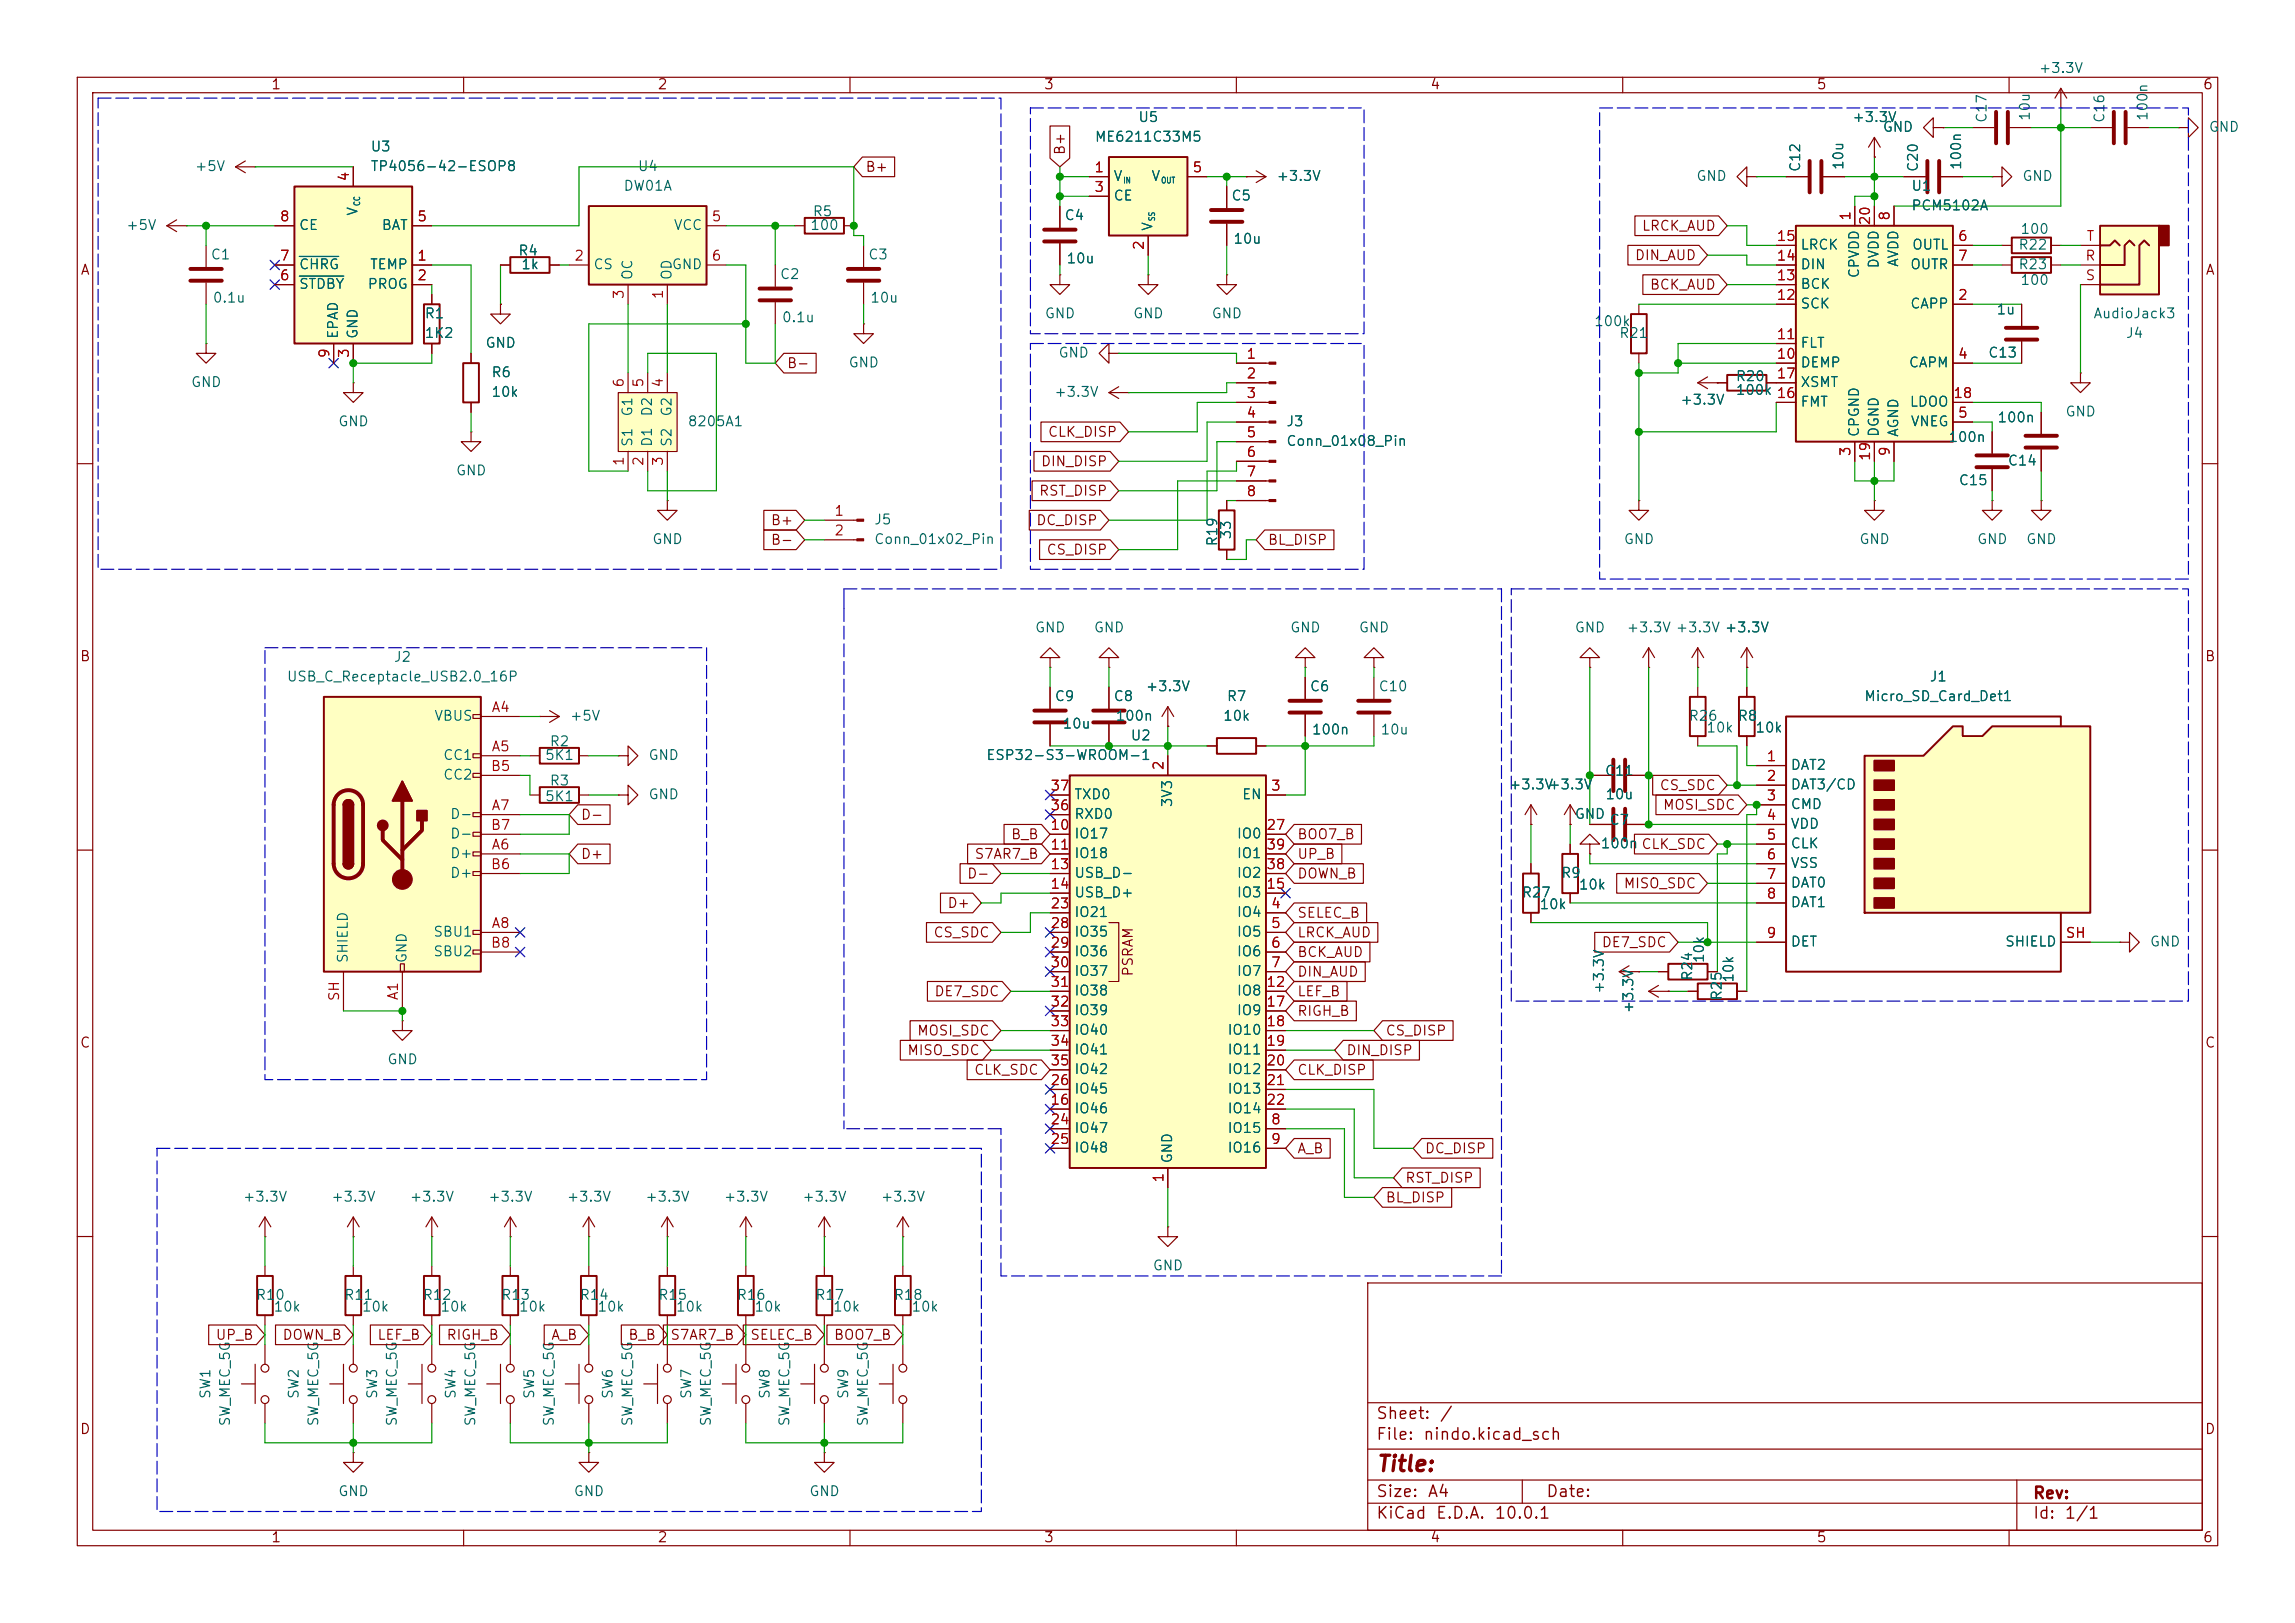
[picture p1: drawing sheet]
<svg xmlns="http://www.w3.org/2000/svg" width="297mm" height="210mm" viewBox="0 0 297 210" stroke-linecap="round" stroke-linejoin="round" font-family="sans-serif">
<defs><g id="words">
<text font-size="2" fill="#840000" x="178" y="190.9">Title:</text>
<g font-size="1.5" fill="#840000">
<text x="178" y="184">Sheet:</text>
<text x="186.2" y="184">/</text>
<text x="178" y="186.7">File:</text>
<text x="184.1" y="186.7">nindo.kicad_sch</text>
<text x="178" y="196.9">KiCad</text>
<text x="178" y="194.1">Size:</text>
<text x="184.7" y="194.1">A4</text>
<text x="185.7" y="196.9">E.D.A.</text>
<text x="193.3" y="196.9">10.0.1</text>
<text x="200" y="194.1">Date:</text>
<text x="263" y="194.3">Rev:</text>
<text x="263" y="196.9">Id:</text>
<text x="267.1" y="196.9">1/1</text>
</g>
<g font-size="1.3" fill="#840000">
<text x="35" y="11.9">1</text>
<text x="85" y="11.9">2</text>
<text x="135" y="11.9">3</text>
<text x="185" y="11.9">4</text>
<text x="235" y="11.9">5</text>
<text x="285" y="11.9">6</text>
<text x="111.9" y="22.5">B+</text>
<text x="138.1" y="20.2" transform="rotate(-90 138.1 20.2)">B+</text>
<text x="10.3" y="35.9">A</text>
<text x="211.5" y="34">DIN_AUD</text>
<text x="212.4" y="30.2">LRCK_AUD</text>
<text x="285.3" y="35.9">A</text>
<text x="213.4" y="37.8">BCK_AUD</text>
<text x="101.8" y="47.9">B-</text>
<text x="135.5" y="56.8">CLK_DISP</text>
<text x="134.4" y="64.5">RST_DISP</text>
<text x="134.6" y="60.6">DIN_DISP</text>
<text x="99.7" y="68.3">B+</text>
<text x="99.7" y="70.8">B-</text>
<text x="134" y="68.3">DC_DISP</text>
<text x="164" y="70.8">BL_DISP</text>
<text x="135.3" y="72.1">CS_DISP</text>
<text x="10.3" y="85.9">B</text>
<text x="285.3" y="85.9">B</text>
<text x="75.1" y="106.4">D-</text>
<text x="214.7" y="102.6">CS_SDC</text>
<text x="215.1" y="105.1">MOSI_SDC</text>
<text x="75.1" y="111.4">D+</text>
<text x="125.1" y="114">D-</text>
<text x="126" y="111.4">S7AR7_B</text>
<text x="130.8" y="108.9">B_B</text>
<text x="167.8" y="111.4">UP_B</text>
<text x="167.8" y="108.9">BOO7_B</text>
<text x="167.8" y="114">DOWN_B</text>
<text x="122.5" y="117.8">D+</text>
<text x="167.8" y="119.1">SELEC_B</text>
<text x="210" y="115.3">MISO_SDC</text>
<text x="120.7" y="121.6">CS_SDC</text>
<text x="167.8" y="124.1">BCK_AUD</text>
<text x="167.8" y="121.6">LRCK_AUD</text>
<text x="207.2" y="122.9">DE7_SDC</text>
<text x="120.8" y="129.2">DE7_SDC</text>
<text x="146.9" y="126.4" transform="rotate(-90 146.9 126.4)">PSRAM</text>
<text x="167.8" y="129.2">LEF_B</text>
<text x="167.8" y="126.7">DIN_AUD</text>
<text x="167.8" y="131.8">RIGH_B</text>
<text x="10.3" y="135.9">C</text>
<text x="117.3" y="136.8">MISO_SDC</text>
<text x="118.6" y="134.3">MOSI_SDC</text>
<text x="174.1" y="136.8">DIN_DISP</text>
<text x="179.2" y="134.3">CS_DISP</text>
<text x="285.3" y="135.9">C</text>
<text x="126" y="139.4">CLK_SDC</text>
<text x="167.8" y="139.4">CLK_DISP</text>
<text x="167.8" y="149.5">A_B</text>
<text x="184.3" y="149.5">DC_DISP</text>
<text x="179.2" y="155.9">BL_DISP</text>
<text x="181.8" y="153.4">RST_DISP</text>
<text x="27.8" y="173.7">UP_B</text>
<text x="36.5" y="173.7">DOWN_B</text>
<text x="48.7" y="173.7">LEF_B</text>
<text x="57.7" y="173.7">RIGH_B</text>
<text x="71.2" y="173.7">A_B</text>
<text x="81.2" y="173.7">B_B</text>
<text x="86.7" y="173.7">S7AR7_B</text>
<text x="97" y="173.7">SELEC_B</text>
<text x="107.8" y="173.7">BOO7_B</text>
<text x="10.3" y="185.9">D</text>
<text x="285.3" y="185.9">D</text>
<text x="35" y="199.9">1</text>
<text x="85" y="199.9">2</text>
<text x="135" y="199.9">3</text>
<text x="185" y="199.9">4</text>
<text x="235" y="199.9">5</text>
<text x="285" y="199.9">6</text>
</g>
<g font-size="1.3" fill="#006464">
<text x="263.8" y="9.8">+3.3V</text>
<text x="147.2" y="16.1">U5</text>
<text x="239.6" y="16.1">+3.3V</text>
<text x="243.6" y="17.4">GND</text>
<text x="257.4" y="16" transform="rotate(-90 257.4 16)">C17</text>
<text x="263" y="15.7" transform="rotate(-90 263 15.7)">10u</text>
<text x="272.6" y="16" transform="rotate(-90 272.6 16)">C16</text>
<text x="278.2" y="15.7" transform="rotate(-90 278.2 15.7)">100n</text>
<text x="285.8" y="17.4">GND</text>
<text x="25.1" y="22.5">+5V</text>
<text x="47.9" y="22.5">TP4056-42-ESOP8</text>
<text x="47.9" y="19.9">U3</text>
<text x="82.4" y="22.5">U4</text>
<text x="141.6" y="18.6">ME6211C33M5</text>
<text x="144" y="23.7">V</text>
<text x="148.9" y="23.7">V</text>
<text x="165.1" y="23.7">+3.3V</text>
<text x="219.4" y="23.7">GND</text>
<text x="233.3" y="22.3" transform="rotate(-90 233.3 22.3)">C12</text>
<text x="238.9" y="22.1" transform="rotate(-90 238.9 22.1)">10u</text>
<text x="248.5" y="22.3" transform="rotate(-90 248.5 22.3)">C20</text>
<text x="254.1" y="22.1" transform="rotate(-90 254.1 22.1)">100n</text>
<text x="261.6" y="23.7">GND</text>
<text x="46.6" y="28" transform="rotate(-90 46.6 28)">V</text>
<text x="80.6" y="25">DW01A</text>
<text x="105.1" y="28.3">R5</text>
<text x="137.7" y="28.8">C4</text>
<text x="144" y="26.3">CE</text>
<text x="149.5" y="30" transform="rotate(-90 149.5 30)">V</text>
<text x="159.3" y="26.3">C5</text>
<text x="247.3" y="25">U1</text>
<text x="247.3" y="27.5">PCM5102A</text>
<text x="16.2" y="30.1">+5V</text>
<text x="27.2" y="33.9">C1</text>
<text x="38.6" y="35.2">CHRG</text>
<text x="38.6" y="30.1">CE</text>
<text x="47.8" y="35.2">TEMP</text>
<text x="49.3" y="30.1">BAT</text>
<text x="67" y="33.4">R4</text>
<text x="67.4" y="35.2">1k</text>
<text x="76.7" y="35.2">CS</text>
<text x="86.9" y="35.2">GND</text>
<text x="87.1" y="30.1">VCC</text>
<text x="104.8" y="30.1">100</text>
<text x="112.3" y="33.9">C3</text>
<text x="137.9" y="34.4">10u</text>
<text x="159.5" y="31.9">10u</text>
<text x="232.9" y="35.2">DIN</text>
<text x="232.9" y="32.6">LRCK</text>
<text x="243.4" y="34.8" transform="rotate(-90 243.4 34.8)">DVDD</text>
<text x="246" y="34.6" transform="rotate(-90 246 34.6)">AVDD</text>
<text x="247.1" y="35.2">OUTR</text>
<text x="247.4" y="32.6">OUTL</text>
<text x="261.1" y="35.2">R23</text>
<text x="261.1" y="32.6">R22</text>
<text x="261.4" y="30.6">100</text>
<text x="27.4" y="39.5">0.1u</text>
<text x="38.6" y="37.7">STDBY</text>
<text x="47.5" y="37.7">PROG</text>
<text x="54.9" y="41.5">R1</text>
<text x="82.1" y="36.3" transform="rotate(-90 82.1 36.3)">OC</text>
<text x="87.2" y="36.3" transform="rotate(-90 87.2 36.3)">OD</text>
<text x="100.8" y="36.4">C2</text>
<text x="112.5" y="39.5">10u</text>
<text x="135.1" y="41.5">GND</text>
<text x="146.6" y="41.5">GND</text>
<text x="156.7" y="41.5">GND</text>
<text x="232.9" y="40.2">SCK</text>
<text x="232.9" y="37.7">BCK</text>
<text x="240.9" y="36.1" transform="rotate(-90 240.9 36.1)">CPVDD</text>
<text x="247.1" y="40.2">CAPP</text>
<text x="258.3" y="41">1u</text>
<text x="261.4" y="37.2">100</text>
<text x="270.8" y="41.5">AudioJack3</text>
<text x="44" y="43.9" transform="rotate(-90 44 43.9)">EPAD</text>
<text x="46.6" y="43.9" transform="rotate(-90 46.6 43.9)">GND</text>
<text x="54.9" y="44">1K2</text>
<text x="62.7" y="45.3">GND</text>
<text x="101.1" y="42">0.1u</text>
<text x="109.7" y="47.9">GND</text>
<text x="136.9" y="46.6">GND</text>
<text x="206.2" y="42.5">100k</text>
<text x="209.5" y="44">R21</text>
<text x="232.9" y="47.9">DEMP</text>
<text x="232.9" y="45.3">FLT</text>
<text x="246.9" y="47.9">CAPM</text>
<text x="257.2" y="46.6">C13</text>
<text x="275" y="44">J4</text>
<text x="24.6" y="50.4">GND</text>
<text x="63.5" y="49.1">R6</text>
<text x="63.5" y="51.7">10k</text>
<text x="82.1" y="54" transform="rotate(-90 82.1 54)">G1</text>
<text x="84.7" y="54" transform="rotate(-90 84.7 54)">D2</text>
<text x="87.2" y="54" transform="rotate(-90 87.2 54)">G2</text>
<text x="136.3" y="51.7">+3.3V</text>
<text x="217.4" y="52.7">+3.3V</text>
<text x="224.5" y="49.6">R20</text>
<text x="224.5" y="51.4">100k</text>
<text x="232.9" y="52.9">FMT</text>
<text x="232.9" y="50.4">XSMT</text>
<text x="247.1" y="52.9">LDOO</text>
<text x="43.7" y="55.5">GND</text>
<text x="82.1" y="57.9" transform="rotate(-90 82.1 57.9)">S1</text>
<text x="84.7" y="57.9" transform="rotate(-90 84.7 57.9)">D1</text>
<text x="87.2" y="57.9" transform="rotate(-90 87.2 57.9)">S2</text>
<text x="88.9" y="55.5">8205A1</text>
<text x="166.4" y="55.5">J3</text>
<text x="166.4" y="58">Conn_01x08_Pin</text>
<text x="240.9" y="56.6" transform="rotate(-90 240.9 56.6)">CPGND</text>
<text x="243.4" y="56.6" transform="rotate(-90 243.4 56.6)">DGND</text>
<text x="246" y="56.6" transform="rotate(-90 246 56.6)">AGND</text>
<text x="247.2" y="55.5">VNEG</text>
<text x="252.1" y="57.5">100n</text>
<text x="258.4" y="55">100n</text>
<text x="267.2" y="54.2">GND</text>
<text x="58.9" y="61.8">GND</text>
<text x="253.4" y="63.1">C15</text>
<text x="259.8" y="60.6">C14</text>
<text x="84.3" y="70.7">GND</text>
<text x="113" y="68.2">J5</text>
<text x="113" y="70.7">Conn_01x02_Pin</text>
<text x="157.8" y="70.8" transform="rotate(-90 157.8 70.8)">R19</text>
<text x="159.6" y="69.9" transform="rotate(-90 159.6 69.9)">33</text>
<text x="210.1" y="70.7">GND</text>
<text x="240.5" y="70.7">GND</text>
<text x="255.8" y="70.7">GND</text>
<text x="262.1" y="70.7">GND</text>
<text x="133.9" y="82.1">GND</text>
<text x="141.5" y="82.1">GND</text>
<text x="166.9" y="82.1">GND</text>
<text x="175.8" y="82.1">GND</text>
<text x="203.7" y="82.1">GND</text>
<text x="210.4" y="82.1">+3.3V +3.3V +3.3V</text>
<text x="223.1" y="82.1">+3.3V</text>
<text x="37" y="88.5">USB_C_Receptacle_USB2.0_16P</text>
<text x="50.9" y="86">J2</text>
<text x="148.2" y="89.8">+3.3V</text>
<text x="169.4" y="89.8">C6</text>
<text x="178.3" y="89.8">C10</text>
<text x="249.6" y="88.5">J1</text>
<text x="56.1" y="93.6">VBUS</text>
<text x="73.7" y="93.6">+5V</text>
<text x="136.4" y="91">C9</text>
<text x="137.4" y="94.6">10u</text>
<text x="144" y="91">C8</text>
<text x="144.3" y="93.6">100n</text>
<text x="158.2" y="93.6">10k</text>
<text x="158.7" y="91">R7</text>
<text x="169.7" y="95.4">100n</text>
<text x="178.6" y="95.4">10u</text>
<text x="218.4" y="93.6">R26</text>
<text x="220.7" y="95.1">10k</text>
<text x="224.8" y="93.6">R8</text>
<text x="227.1" y="95.1">10k</text>
<text x="241.2" y="91">Micro_SD_Card_Det1</text>
<text x="57.3" y="98.7">CC1</text>
<text x="57.3" y="101.2">CC2</text>
<text x="70.4" y="98.7">5K1</text>
<text x="71" y="102">R3</text>
<text x="71" y="96.9">R2</text>
<text x="83.8" y="98.7">GND</text>
<text x="127.5" y="98.7">ESP32-S3-WROOM-1</text>
<text x="146.2" y="96.1">U2</text>
<text x="207.6" y="100.7">C11</text>
<text x="231.6" y="99.9">DAT2</text>
<text x="58.2" y="106.3">D-</text>
<text x="70.4" y="104">5K1</text>
<text x="83.8" y="103.7">GND</text>
<text x="138.9" y="106.3">RXD0</text>
<text x="138.9" y="103.7">TXD0</text>
<text x="152" y="104.5" transform="rotate(-90 152 104.5)">3V3</text>
<text x="160.6" y="103.7">EN</text>
<text x="195.2" y="102.5">+3.3V</text>
<text x="200.3" y="102.5">+3.3V</text>
<text x="203.7" y="106.3">GND</text>
<text x="207.7" y="103.7">10u</text>
<text x="208.2" y="107">C7</text>
<text x="231.6" y="102.5">DAT3/CD</text>
<text x="231.6" y="105">CMD</text>
<text x="231.6" y="107.5">VDD</text>
<text x="58.2" y="111.4">D+</text>
<text x="58.2" y="113.9">D+</text>
<text x="58.2" y="108.8">D-</text>
<text x="138.9" y="108.8">IO17</text>
<text x="138.9" y="111.4">IO18</text>
<text x="138.9" y="113.9">USB_D-</text>
<text x="160" y="108.8">IO0</text>
<text x="160" y="113.9">IO2</text>
<text x="160" y="111.4">IO1</text>
<text x="201.9" y="113.9">R9</text>
<text x="207.1" y="110.1">100n CLK_SDC</text>
<text x="207.1" y="110.1">100n</text>
<text x="231.6" y="110.1">CLK</text>
<text x="231.6" y="112.6">VSS</text>
<text x="138.9" y="116.4">USB_D+</text>
<text x="138.9" y="119">IO21</text>
<text x="160" y="119">IO4</text>
<text x="160" y="116.4">IO3</text>
<text x="196.9" y="116.4">R27</text>
<text x="199.1" y="118">10k</text>
<text x="204.2" y="115.4">10k</text>
<text x="231.6" y="115.2">DAT0</text>
<text x="231.6" y="117.7">DAT1</text>
<text x="45.3" y="124.7" transform="rotate(-90 45.3 124.7)">SHIELD</text>
<text x="52.9" y="124.7" transform="rotate(-90 52.9 124.7)">GND</text>
<text x="56" y="121.5">SBU1</text>
<text x="56" y="124.1">SBU2</text>
<text x="138.9" y="121.5">IO35</text>
<text x="138.9" y="124.1">IO36</text>
<text x="160" y="121.5">IO5</text>
<text x="160" y="124.1">IO6</text>
<text x="220.8" y="124.7" transform="rotate(-90 220.8 124.7)">10k</text>
<text x="231.6" y="122.8">DET</text>
<text x="259.4" y="122.8">SHIELD</text>
<text x="278.1" y="122.8">GND</text>
<text x="138.9" y="126.6">IO37</text>
<text x="138.9" y="129.1">IO38</text>
<text x="138.9" y="131.7">IO39</text>
<text x="160" y="126.6">IO7</text>
<text x="160" y="129.1">IO8</text>
<text x="160" y="131.7">IO9</text>
<text x="207.9" y="128.7" transform="rotate(-90 207.9 128.7)">+3.3V</text>
<text x="211.7" y="131.2" transform="rotate(-90 211.7 131.2)">+3.3V</text>
<text x="219.3" y="127" transform="rotate(-90 219.3 127)">R24</text>
<text x="223.1" y="129.5" transform="rotate(-90 223.1 129.5)">R25</text>
<text x="224.6" y="127.2" transform="rotate(-90 224.6 127.2)">10k</text>
<text x="138.9" y="134.2">IO40</text>
<text x="138.9" y="136.8">IO41</text>
<text x="158.8" y="134.2">IO10</text>
<text x="158.8" y="136.8">IO11</text>
<text x="50" y="138">GND</text>
<text x="138.9" y="141.8">IO45</text>
<text x="138.9" y="139.3">IO42</text>
<text x="158.8" y="139.3">IO12</text>
<text x="158.8" y="141.8">IO13</text>
<text x="138.9" y="144.4">IO46</text>
<text x="138.9" y="146.9">IO47</text>
<text x="138.9" y="149.5">IO48</text>
<text x="158.8" y="146.9">IO15</text>
<text x="158.8" y="149.5">IO16</text>
<text x="158.8" y="144.4">IO14</text>
<text x="31.3" y="155.8">+3.3V</text>
<text x="42.8" y="155.8">+3.3V</text>
<text x="52.9" y="155.8">+3.3V</text>
<text x="63.1" y="155.8">+3.3V</text>
<text x="73.3" y="155.8">+3.3V</text>
<text x="83.4" y="155.8">+3.3V</text>
<text x="93.6" y="155.8">+3.3V</text>
<text x="103.7" y="155.8">+3.3V</text>
<text x="113.9" y="155.8">+3.3V</text>
<text x="152" y="150.6" transform="rotate(-90 152 150.6)">GND</text>
<text x="149.1" y="164.7">GND</text>
<text x="33" y="168.5">R10</text>
<text x="35.3" y="170">10k</text>
<text x="44.5" y="168.5">R11</text>
<text x="46.7" y="170">10k</text>
<text x="54.6" y="168.5">R12</text>
<text x="56.9" y="170">10k</text>
<text x="64.8" y="168.5">R13</text>
<text x="67.1" y="170">10k</text>
<text x="74.9" y="168.5">R14</text>
<text x="77.2" y="170">10k</text>
<text x="85.1" y="168.5">R15</text>
<text x="87.4" y="170">10k</text>
<text x="95.3" y="168.5">R16</text>
<text x="97.5" y="170">10k</text>
<text x="105.4" y="168.5">R17</text>
<text x="107.7" y="170">10k</text>
<text x="115.6" y="168.5">R18</text>
<text x="117.9" y="170">10k</text>
<text x="27.5" y="181.1" transform="rotate(-90 27.5 181.1)">SW1</text>
<text x="30.1" y="184.6" transform="rotate(-90 30.1 184.6)">SW_MEC_5G</text>
<text x="39" y="181.1" transform="rotate(-90 39 181.1)">SW2</text>
<text x="41.5" y="184.6" transform="rotate(-90 41.5 184.6)">SW_MEC_5G</text>
<text x="49.1" y="181.1" transform="rotate(-90 49.1 181.1)">SW3</text>
<text x="51.7" y="184.6" transform="rotate(-90 51.7 184.6)">SW_MEC_5G</text>
<text x="59.3" y="181.1" transform="rotate(-90 59.3 181.1)">SW4</text>
<text x="61.8" y="184.6" transform="rotate(-90 61.8 184.6)">SW_MEC_5G</text>
<text x="69.4" y="181.1" transform="rotate(-90 69.4 181.1)">SW5</text>
<text x="72" y="184.6" transform="rotate(-90 72 184.6)">SW_MEC_5G</text>
<text x="79.6" y="181.1" transform="rotate(-90 79.6 181.1)">SW6</text>
<text x="82.1" y="184.6" transform="rotate(-90 82.1 184.6)">SW_MEC_5G</text>
<text x="89.8" y="181.1" transform="rotate(-90 89.8 181.1)">SW7</text>
<text x="92.3" y="184.6" transform="rotate(-90 92.3 184.6)">SW_MEC_5G</text>
<text x="99.9" y="181.1" transform="rotate(-90 99.9 181.1)">SW8</text>
<text x="102.5" y="184.6" transform="rotate(-90 102.5 184.6)">SW_MEC_5G</text>
<text x="110.1" y="181.1" transform="rotate(-90 110.1 181.1)">SW9</text>
<text x="112.6" y="184.6" transform="rotate(-90 112.6 184.6)">SW_MEC_5G</text>
<text x="43.7" y="193.9">GND</text>
<text x="74.2" y="193.9">GND</text>
<text x="104.6" y="193.9">GND</text>
</g>
<g font-size="1.3" fill="#a90000">
<text x="45.5" y="23.6" transform="rotate(-90 45.5 23.6)">4</text>
<text x="141.5" y="22.6">1</text>
<text x="154.2" y="22.6">5</text>
<text x="36.1" y="29">8</text>
<text x="53.9" y="29">5</text>
<text x="92" y="29">5</text>
<text x="141.5" y="25.1">3</text>
<text x="239.8" y="28.6" transform="rotate(-90 239.8 28.6)">1</text>
<text x="242.3" y="29.3" transform="rotate(-90 242.3 29.3)">20</text>
<text x="244.9" y="28.6" transform="rotate(-90 244.9 28.6)">8</text>
<text x="36.1" y="34">7</text>
<text x="53.9" y="34">1</text>
<text x="74.2" y="34">2</text>
<text x="92" y="34">6</text>
<text x="148.3" y="32.5" transform="rotate(-90 148.3 32.5)">2</text>
<text x="229.8" y="34">14</text>
<text x="229.8" y="31.5">15</text>
<text x="253.3" y="31.5">6</text>
<text x="253.3" y="34">7</text>
<text x="269.8" y="34">R</text>
<text x="269.9" y="31.5">T</text>
<text x="36.1" y="36.6">6</text>
<text x="53.9" y="36.6">2</text>
<text x="81" y="38.8" transform="rotate(-90 81 38.8)">3</text>
<text x="86.1" y="38.8" transform="rotate(-90 86.1 38.8)">1</text>
<text x="229.8" y="39.1">12</text>
<text x="229.8" y="36.6">13</text>
<text x="253.3" y="39.1">2</text>
<text x="269.8" y="36.6">S</text>
<text x="42.9" y="46.4" transform="rotate(-90 42.9 46.4)">9</text>
<text x="45.5" y="46.4" transform="rotate(-90 45.5 46.4)">3</text>
<text x="161.2" y="46.7">1</text>
<text x="229.8" y="46.7">10</text>
<text x="229.8" y="44.2">11</text>
<text x="253.3" y="46.7">4</text>
<text x="81" y="50.2" transform="rotate(-90 81 50.2)">6</text>
<text x="83.6" y="50.2" transform="rotate(-90 83.6 50.2)">5</text>
<text x="86.1" y="50.2" transform="rotate(-90 86.1 50.2)">4</text>
<text x="161.2" y="49.3">2</text>
<text x="161.2" y="51.8">3</text>
<text x="229.8" y="51.8">16</text>
<text x="229.8" y="49.3">17</text>
<text x="252.7" y="51.8">18</text>
<text x="161.2" y="54.4">4</text>
<text x="161.2" y="56.9">5</text>
<text x="161.2" y="59.4">6</text>
<text x="239.8" y="59.1" transform="rotate(-90 239.8 59.1)">3</text>
<text x="242.3" y="59.7" transform="rotate(-90 242.3 59.7)">19</text>
<text x="244.9" y="59.1" transform="rotate(-90 244.9 59.1)">9</text>
<text x="253.3" y="54.4">5</text>
<text x="81" y="60.4" transform="rotate(-90 81 60.4)">1</text>
<text x="83.6" y="60.4" transform="rotate(-90 83.6 60.4)">2</text>
<text x="86.1" y="60.4" transform="rotate(-90 86.1 60.4)">3</text>
<text x="161.2" y="62">7</text>
<text x="161.2" y="64.5">8</text>
<text x="107.9" y="67.1">1</text>
<text x="107.9" y="69.6">2</text>
<text x="63.5" y="92.5">A4</text>
<text x="63.4" y="100.1">B5</text>
<text x="63.5" y="97.5">A5</text>
<text x="150.9" y="99.8" transform="rotate(-90 150.9 99.8)">2</text>
<text x="228.5" y="98.8">1</text>
<text x="228.5" y="101.3">2</text>
<text x="63.4" y="107.7">B7</text>
<text x="63.5" y="105.2">A7</text>
<text x="135.8" y="107.7">10</text>
<text x="135.8" y="105.2">36</text>
<text x="135.8" y="102.6">37</text>
<text x="163.8" y="107.7">27</text>
<text x="164.4" y="102.6">3</text>
<text x="228.5" y="103.9">3</text>
<text x="228.5" y="106.4">4</text>
<text x="63.4" y="112.8">B6</text>
<text x="63.5" y="110.2">A6</text>
<text x="135.8" y="110.2">11</text>
<text x="135.8" y="112.8">13</text>
<text x="163.8" y="112.8">38</text>
<text x="163.8" y="110.2">39</text>
<text x="228.5" y="109">5</text>
<text x="228.5" y="111.5">6</text>
<text x="135.8" y="115.3">14</text>
<text x="135.8" y="117.9">23</text>
<text x="163.8" y="115.3">15</text>
<text x="164.4" y="117.9">4</text>
<text x="228.5" y="114">7</text>
<text x="228.5" y="116.6">8</text>
<text x="63.4" y="122.9">B8</text>
<text x="63.5" y="120.4">A8</text>
<text x="135.8" y="120.4">28</text>
<text x="135.8" y="122.9">29</text>
<text x="135.8" y="125.5">30</text>
<text x="164.4" y="120.4">5</text>
<text x="164.4" y="122.9">6</text>
<text x="164.4" y="125.5">7</text>
<text x="228.5" y="121.7">9</text>
<text x="267.2" y="121.7">SH</text>
<text x="44.2" y="129.6" transform="rotate(-90 44.2 129.6)">SH</text>
<text x="51.8" y="129.5" transform="rotate(-90 51.8 129.5)">A1</text>
<text x="135.8" y="128">31</text>
<text x="135.8" y="130.6">32</text>
<text x="163.8" y="128">12</text>
<text x="163.8" y="130.6">17</text>
<text x="135.8" y="133.1">33</text>
<text x="135.8" y="135.6">34</text>
<text x="163.8" y="133.1">18</text>
<text x="163.8" y="135.6">19</text>
<text x="135.8" y="143.3">16</text>
<text x="135.8" y="140.7">26</text>
<text x="135.8" y="138.2">35</text>
<text x="163.8" y="138.2">20</text>
<text x="163.8" y="140.7">21</text>
<text x="163.8" y="143.3">22</text>
<text x="135.8" y="145.8">24</text>
<text x="135.8" y="148.3">25</text>
<text x="164.4" y="145.8">8</text>
<text x="164.4" y="148.3">9</text>
<text x="150.9" y="153.1" transform="rotate(-90 150.9 153.1)">1</text>
</g>
<g font-size=".8" fill="#006464">
<text x="145.3" y="23.9">IN</text>
<text x="150.2" y="23.9">OUT</text>
<text x="46.8" y="26.7" transform="rotate(-90 46.8 26.7)">CC</text>
<text x="149.6" y="28.7" transform="rotate(-90 149.6 28.7)">SS</text>
</g>
</g></defs>
<g fill="none" stroke="#840000" stroke-width=".15">
<path d="M10 10h277v190h-277zM12 12h273v186h-273zM60 10v2M110 10v2M160 10v2M210 10v2M260 10v2M10 60h2M285 60h2M177.8 87.6v2.8M177.8 92.5v2.8M10 110h2"/>
<path d="M285 110h2M10 160h2M177 166h108v32h-108zM285 160h2M60 198v2M110 198v2M160 198v2M177 194.5h108M177 191.5h108M177 187.5h108M177 181.5h108M197 191.5v3"/>
<path d="M210 198v2M260 198v2M261 191.5v6.5"/>
</g>
<path d="M175.8 90.7h4M175.8 92.2h4" fill="none" stroke="#840000" stroke-width=".51"/>
<path d="M80 50.8h7.6v7.6h-7.6z" fill="#ffffc2"/>
<g fill="none" stroke="#840000" stroke-width=".15">
<path d="M270.5 16.5h2.8M275.3 16.5h2.8M158.7 24.1v2.8M158.7 29v2.8M161.3 22.9h.1M161.3 22.9h2.5M162.6 22.1l1.2 .8M163.8 22.9l-1.2 .7M80 50.8h7.6v7.6h-7.6zM81.3 48.3v2.5M81.3 58.4v2.6M83.8 48.3v2.5"/>
<path d="M83.8 58.4v2.6M86.4 48.3v2.5M86.4 58.4v2.6M160 47h4.2M160 49.5h4.2M160 52.1h4.2M160 54.6h4.2M160 57.2h4.2M160 59.7h4.2M219.7 49.5h3.8M219.7 49.5l1.3 .8M221 48.8l-1.3 .7"/>
<path d="M222.2 49.5h.1M228.6 49.5h1.3M160 62.2h4.2M160 64.8h4.2M212.1 64.8v1.2h-1.3l1.3 1.3 1.3-1.3h-1.3M212.1 64.8h.1M242.6 64.8v1.2h-1.3l1.3 1.3 1.2-1.3h-1.2M242.6 64.8h.1M257.8 64.8v1.2h-1.3l1.3 1.3 1.3-1.3h-1.3M257.8 64.8h.1M156.2 96.5h1.3M162.6 96.5h1.2"/>
<path d="M209.5 125.7l1.3 .8M209.5 125.7h2.6M210.8 125l-1.3 .7M212.1 125.7h.1M213.4 128.3h2.5M213.4 128.3l1.2 .7M214.6 125.7h1.3M214.6 127.5l-1.2 .8M215.9 128.3h.1M218.4 128.3h1.3M221 125.7h1.2M224.8 128.3h1.3"/>
<path d="M274.3 121.9h1.3v1.3l1.3-1.3-1.3-1.2v1.2M274.3 121.9h.1M86.4 163.8v1.3M86.4 170.2v1.3"/>
</g>
<path d="M273.6 14.5v4M275.1 14.5v4M156.7 27.2h4.1M156.7 28.7h4.1" fill="none" stroke="#840000" stroke-width=".51"/>
<g fill="#840000" stroke="#840000" stroke-width=".15">
<path d="M164.2 46.9h.9v.2h-.9z"/>
<path d="M164.2 49.4h.9v.3h-.9z"/>
<path d="M164.2 51.9h.9v.3h-.9z"/>
<path d="M164.2 54.5h.9v.2h-.9z"/>
<path d="M164.2 57h.9v.3h-.9z"/>
<path d="M164.2 59.6h.9v.2h-.9z"/>
<path d="M164.2 62.1h.9v.3h-.9z"/>
<path d="M164.2 64.6h.9v.3h-.9z"/>
</g>
<path d="M223.5 48.5h5.1v2h-5.1zM157.5 95.5h5.1v2h-5.1zM215.9 124.7h5.1v2h-5.1zM219.7 127.3h5.1v2h-5.1zM85.3 165.1h2.1v5.1h-2.1z" fill="none" stroke="#840000" stroke-width=".25"/>
<path d="M271.8 29.2h7.6v8.9h-7.6z" fill="#ffffc2"/>
<path d="M279.4 29.2h1.3v2.6h-1.3z" fill="#840000" stroke="#840000" stroke-width=".25"/>
<path d="M260.3 33.3h5.1v2h-5.1zM271.8 29.2h7.6v8.9h-7.6zM271.8 31.8h1.2l.7-.7 .6 .7M276.2 31.8l-.6-.7-.6 .7v2.5h-3.2M278.1 31.8l-.6-.7-.6 .7v5h-5.1M54.9 165.1h2v5.1h-2zM105.7 165.1h2v5.1h-2z" fill="none" stroke="#840000" stroke-width=".25"/>
<path d="M259.1 34.3h1.2M265.4 34.3h1.3M269.2 34.3h2.6M269.2 36.8h2.6M269.2 31.8h2.6M55.9 163.8v1.3M55.9 170.2v1.3M106.7 163.8v1.3M106.7 170.2v1.3" fill="none" stroke="#840000" stroke-width=".15"/>
<path d="M232.4 29.2h20.3v28h-20.3z" fill="#ffffc2"/>
<path d="M232.4 29.2h20.3v28h-20.3z" fill="none" stroke="#840000" stroke-width=".25"/>
<g fill="none" stroke="#840000" stroke-width=".15">
<path d="M26.7 31.8v2.7M26.7 36.6v2.8M226.1 22.9v1.2l-1.3-1.2 1.3-1.3v1.3h1.2M227.3 22.9h.1M229.9 39.4h2.5M229.9 31.8h2.5M229.9 34.3h2.5M229.9 36.8h2.5M240 26.7v2.5M242.6 26.7v2.5M245.1 26.7v2.5M252.7 39.4h2.6"/>
<path d="M252.7 31.8h2.6M252.7 34.3h2.6M111.8 41.9v1.3h-1.3l1.3 1.3 1.2-1.3h-1.2M111.8 41.9h.1M229.9 47h2.5M229.9 44.5h2.5M229.9 52.1h2.5M229.9 49.5h2.5M240 57.2v2.5M242.6 57.2v2.5M245.1 57.2v2.5M252.7 47h2.6"/>
<path d="M252.7 54.6h2.6M252.7 52.1h2.6M86.4 64.8v1.2h-1.3l1.3 1.3 1.2-1.3h-1.2M86.4 64.8h.1M168.9 85.1h-1.3l1.3-1.3 1.3 1.3h-1.3v1.3M168.9 86.4h.1M168.9 87.6v2.8M168.9 92.5v2.8M177.8 85.1h-1.3l1.3-1.3 1.3 1.3h-1.3v1.3M177.8 86.4h.1M55.9 157.5l-.8 1.3M55.9 157.5l.7 1.3"/>
<path d="M55.9 157.5v2.5M55.9 160h.1"/>
</g>
<path d="M24.6 34.8h4.1M24.6 36.3h4.1M166.9 90.7h4M166.9 92.2h4" fill="none" stroke="#840000" stroke-width=".51"/>
<path d="M76.2 26.7h15.2v10.1h-15.2z" fill="#ffffc2"/>
<path d="M76.2 26.7h15.2v10.1h-15.2zM211.1 40.6h2v5.1h-2z" fill="none" stroke="#840000" stroke-width=".25"/>
<g fill="none" stroke="#840000" stroke-width=".15">
<path d="M21.6 29.2h2.5M21.6 29.2l1.3 .8M22.9 28.4l-1.3 .8M24.1 29.2h.1M30.5 21.6l1.2 .8M30.5 21.6h2.5M31.7 20.8l-1.2 .8M33 21.6h.1M73.7 34.3h2.5M81.3 36.8v2.6M86.4 36.8v2.6M91.4 34.3h2.6"/>
<path d="M91.4 29.2h2.6M100.3 34.3v2.8M100.3 39.1v2.8M212.1 39.4v1.2M231.1 22.9h2.8M236 22.9h2.8M261.6 39.4v2.8M26.7 44.5v1.2h1.2l-1.2 1.3-1.3-1.3h1.3M26.7 44.5h.1M212.1 45.7v1.3M257.8 55.9v2.8M261.6 44.2v2.8"/>
<path d="M264.2 53.3v2.8M264.2 58.2v2.8M269.2 48.3v1.2h-1.2l1.2 1.3 1.3-1.3h-1.3M269.2 48.3h.1M257.8 60.7v2.8M264.2 64.8v1.2h-1.3l1.3 1.3 1.2-1.3h-1.2M264.2 64.8h.1M135.9 85.1h-1.3l1.3-1.3 1.3 1.3h-1.3v1.3M135.9 86.4h.1M135.9 88.9v2.8M135.9 93.7v2.8M143.5 85.1h-1.3l1.3-1.3 1.3 1.3h-1.3v1.3"/>
<path d="M143.5 86.4h.1M143.5 88.9v2.8M143.5 93.7v2.8M151.1 94h.1M151.1 91.4l-.7 1.3M151.1 91.4l.8 1.3M151.1 91.4v2.6M83.3 179.1h1.8M85.1 176.5v5.1M86.4 174v2.5M103.6 179.1h1.8M105.4 176.5v5.1"/>
<path d="M106.7 174v2.5M86.4 181.6v2.6M106.7 181.6v2.6"/>
<circle cx="86.4" cy="177" r=".51"/>
<circle cx="106.7" cy="177" r=".51"/>
<circle cx="86.4" cy="181.1" r=".51"/>
<circle cx="106.7" cy="181.1" r=".51"/>
</g>
<g fill="none" stroke="#840000" stroke-width=".51">
<path d="M98.3 37.3h4.1M98.3 38.9h4.1M234.2 20.8v4.1M235.7 20.8v4.1M255.8 58.9h4M259.6 43.9h4.1M259.6 42.4h4.1M262.1 57.9h4.1M262.1 56.4h4.1M255.8 60.5h4M133.9 91.9h4M133.9 93.5h4"/>
<path d="M141.5 91.9h4M141.5 93.5h4"/>
</g>
<path d="M241.3 97.8h7.6l3.8-3.8h1.3v1.3h2.5l1.3-1.3h12.7v24.1h-29.2z" fill="#ffffc2"/>
<g fill="none" stroke="#840000" stroke-width=".25">
<path d="M54.9 39.4h2v5.1h-2zM260.3 30.7h5.1v2.1h-5.1zM69.8 96.8h5.1v2h-5.1zM218.7 90.2h2v5.1h-2zM225 90.2h2.1v5.1h-2.1zM241.3 97.8h7.6l3.8-3.8h1.3v1.3h2.5l1.3-1.3h12.7v24.1h-29.2zM266.7 94v-1.3h-35.6v33h35.6v-7.6M69.8 101.9h5.1v2h-5.1zM197.1 113h2v5.1h-2zM202.2 110.5h2v5.1h-2zM33.3 165.1h2v5.1h-2zM75.2 165.1h2v5.1h-2z"/>
<path d="M115.8 165.1h2.1v5.1h-2.1z"/>
</g>
<g fill="#840000" stroke="#840000" stroke-width=".25">
<path d="M242.6 98.4h2.5v1.3h-2.5z"/>
<path d="M242.6 101h2.5v1.2h-2.5z"/>
<path d="M242.6 103.5h2.5v1.3h-2.5z"/>
<path d="M242.6 106h2.5v1.3h-2.5z"/>
<path d="M242.6 108.6h2.5v1.3h-2.5z"/>
<path d="M242.6 111.1h2.5v1.3h-2.5z"/>
<path d="M242.6 113.7h2.5v1.2h-2.5z"/>
<path d="M242.6 116.2h2.5v1.3h-2.5z"/>
</g>
<g fill="none" stroke="#840000" stroke-width=".15">
<path d="M242.6 17.8l-.8 1.3M242.6 17.8l.7 1.3M242.6 17.8v2.5M250.2 16.5v1.3l-1.3-1.3 1.3-1.3v1.3h1.3M251.5 16.5h.1M255.3 16.5h2.8M260.1 16.5h2.8M266.7 14h.1M266.7 11.4l-.8 1.3M266.7 11.4l.8 1.3M266.7 11.4v2.6M55.9 38.1v1.3"/>
<path d="M242.6 20.3h.1M246.4 22.9h2.8M251.2 22.9h2.8M259.1 31.8h1.2M265.4 31.8h1.3M45.7 49.5v1.3h1.3l-1.3 1.3-1.3-1.3h1.3M45.7 49.5h.1M55.9 44.5v1.2M68.6 97.8h1.2M74.9 97.8h1.3M205.7 85.1h-1.2l1.2-1.3 1.3 1.3h-1.3v1.3M205.7 86.4h.1"/>
<path d="M213.4 86.4h.1M213.4 83.8l-.8 1.3M213.4 83.8l.7 1.3M213.4 83.8v2.6M219.7 86.4h.1M219.7 83.8l-.8 1.3M219.7 83.8l.8 1.3M219.7 83.8v2.6M219.7 88.9v1.3M219.7 95.3v1.2M226.1 86.4h.1M226.1 83.8v2.6"/>
<path d="M226.1 88.9v1.3M226.1 95.3v1.2M226.1 83.8l-.8 1.3M226.1 83.8l.7 1.3M227.3 99.1h3.8M68.6 102.9h1.2M74.9 102.9h1.3M198.1 106.7h.1M198.1 104.1v2.6M198.1 111.8v1.2M198.1 118.1v1.3M198.1 104.1l-.7 1.3"/>
<path d="M198.1 104.1l.8 1.3M203.2 106.7h.1M203.2 104.1l-.8 1.3M203.2 104.1l.8 1.3M203.2 104.1v2.6M203.2 109.2v1.3M203.2 115.6v1.2M205.7 109.2h-1.2l1.2-1.2 1.3 1.2h-1.3v1.3M205.7 110.5h.1M205.7 106.7h2.8M205.7 100.3h2.8M210.6 106.7h2.8"/>
<path d="M210.6 100.3h2.8M227.3 101.6h3.8M227.3 104.1h3.8M227.3 106.7h3.8M227.3 109.2h3.8M227.3 111.8h3.8M227.3 114.3h3.8M227.3 116.8h3.8M227.3 121.9h3.8M266.7 121.9h3.8M34.3 157.5v2.5M34.3 157.5l-.8 1.3"/>
<path d="M34.3 157.5l.8 1.3M45.7 157.5v2.5M45.7 157.5l-.7 1.3M45.7 157.5l.8 1.3M76.2 157.5l-.8 1.3M76.2 157.5l.8 1.3M76.2 157.5v2.5M86.4 157.5l-.8 1.3M86.4 157.5l.7 1.3M86.4 157.5v2.5M96.5 157.5l-.7 1.3M96.5 157.5l.8 1.3"/>
<path d="M96.5 157.5v2.5M106.7 157.5l-.8 1.3M106.7 157.5l.7 1.3M106.7 157.5v2.5M116.8 157.5l-.7 1.3M116.8 157.5l.8 1.3M116.8 157.5v2.5M151.1 158.8v1.2h-1.2l1.2 1.3 1.3-1.3h-1.3M151.1 158.8h.1M31.2 179.1h1.8M33 176.5v5.1M34.3 160h.1"/>
<path d="M34.3 163.8v1.3M34.3 170.2v1.3M34.3 174v2.5M42.7 179.1h1.7M44.4 176.5v5.1M45.7 160h.1M45.7 174v2.5M76.2 160h.1M76.2 163.8v1.3M76.2 170.2v1.3M86.4 160h.1M96.5 160h.1"/>
<path d="M106.7 160h.1M116.8 160h.1M116.8 163.8v1.3M116.8 170.2v1.3M34.3 181.6v2.6M45.7 181.6v2.6"/>
<circle cx="34.3" cy="177" r=".51"/>
<circle cx="45.7" cy="177" r=".51"/>
<circle cx="34.3" cy="181.1" r=".51"/>
<circle cx="45.7" cy="181.1" r=".51"/>
</g>
<path d="M258.3 14.5v4M259.8 14.5v4M249.4 20.8v4.1M251 20.8v4.1M208.8 98.3v4.1M210.3 98.3v4.1M208.8 104.6v4.1M210.3 104.6v4.1" fill="none" stroke="#840000" stroke-width=".51"/>
<path d="M138.4 100.3h25.4v50.8h-25.4z" fill="#ffffc2"/>
<path d="M66 33.3h5.1v2h-5.1zM157.7 66h2.1v5.1h-2.1zM138.4 100.3h25.4v50.8h-25.4z" fill="none" stroke="#840000" stroke-width=".25"/>
<g fill="none" stroke="#840000" stroke-width=".15">
<path d="M281.9 16.5h1.3v1.3l1.3-1.3-1.3-1.3v1.3M281.9 16.5h.1M64.8 34.3h1.2M71.1 34.3h1.3M257.8 22.9h1.3v1.2l1.2-1.2-1.2-1.3v1.3M257.8 22.9h.1M158.7 64.8v1.2M158.7 71.1v1.3M151.1 97.8v2.5M135.9 102.9h2.5M135.9 118.1h2.5M135.9 108h2.5"/>
<path d="M135.9 110.5h2.5M135.9 113h2.5M135.9 115.6h2.5M135.9 105.4h2.5M143.5 119.4h1.3v7.6h-1.3M163.8 102.9h2.6M163.8 118.1h2.6M163.8 108h2.6M163.8 110.5h2.6M163.8 113h2.6M163.8 115.6h2.6M135.9 120.7h2.5"/>
<path d="M135.9 123.2h2.5M135.9 125.7h2.5M135.9 128.3h2.5M135.9 130.8h2.5M135.9 133.4h2.5M135.9 135.9h2.5M135.9 138.4h2.5M163.8 120.7h2.6M163.8 123.2h2.6M163.8 125.7h2.6M163.8 128.3h2.6M163.8 130.8h2.6"/>
<path d="M163.8 133.4h2.6M163.8 135.9h2.6M163.8 138.4h2.6M66 157.5l-.7 1.3M66 157.5l.8 1.3M66 157.5v2.5M135.9 146.1h2.5M135.9 148.6h2.5M135.9 143.5h2.5M135.9 141h2.5M151.1 151.1v2.6M163.8 146.1h2.6"/>
<path d="M163.8 148.6h2.6M163.8 143.5h2.6M163.8 141h2.6M66 160h.1M73.2 179.1h1.7M74.9 176.5v5.1M76.2 174v2.5M113.8 179.1h1.8M115.6 176.5v5.1M116.8 174v2.5M45.7 188v1.2h-1.3l1.3 1.3 1.3-1.3h-1.3M45.7 188h.1"/>
<path d="M76.2 188v1.2h-1.3l1.3 1.3 1.3-1.3h-1.3M76.2 188h.1M76.2 181.6v2.6M106.7 188v1.2h-1.3l1.3 1.3 1.2-1.3h-1.2M106.7 188h.1M116.8 181.6v2.6"/>
<circle cx="76.2" cy="177" r=".51"/>
<circle cx="116.8" cy="177" r=".51"/>
<circle cx="76.2" cy="181.1" r=".51"/>
<circle cx="116.8" cy="181.1" r=".51"/>
</g>
<path d="M38.1 24.1h15.2v20.4h-15.2z" fill="#ffffc2"/>
<path d="M38.1 24.1h15.2v20.4h-15.2zM59.9 47h2.1v5.1h-2.1zM65 165.1h2.1v5.1h-2.1z" fill="none" stroke="#840000" stroke-width=".25"/>
<g fill="none" stroke="#840000" stroke-width=".15">
<path d="M35.6 34.3h2.5M35.6 36.8h2.5M35.6 29.2h2.5M45.7 21.6v2.5M53.3 34.3h2.6M53.3 36.8h2.6M53.3 29.2h2.6M64.8 39.4v1.2h-1.3l1.3 1.3 1.2-1.3h-1.2M64.8 39.4h.1M43.2 44.5v2.5M45.7 44.5v2.5M61 45.7v1.3"/>
<path d="M61 52.1v1.2M69.8 92.7h.1M69.8 92.7h2.6M71.1 91.9l1.3 .8M72.4 92.7l-1.3 .8M52.8 179.1h1.8M54.6 176.5v5.1M55.9 174v2.5M66 163.8v1.3M66 170.2v1.3M55.9 181.6v2.6"/>
<circle cx="55.9" cy="177" r=".51"/>
<circle cx="55.9" cy="181.1" r=".51"/>
</g>
<path d="M38.7 35.7h5.8M38.7 33.2h5.1" fill="none" stroke="#006464" stroke-width=".15"/>
<path d="M41.9 90.2h20.3v35.5h-20.3z" fill="#ffffc2"/>
<g fill="none" stroke="#840000" stroke-width=".15">
<path d="M102.9 29.2h1.2M109.2 29.2h1.3M111.8 31.8v2.7M111.8 36.6v2.8M137.2 26.7v2.8M137.2 31.5v2.8M61 55.9v1.3h1.2l-1.2 1.2-1.3-1.2h1.3M61 55.9h.1M143.5 45.7v1.3l-1.3-1.3 1.3-1.2v1.2h1.3M143.5 50.8l1.3 .8M143.5 50.8h2.5M144.8 45.7h.1"/>
<path d="M144.8 50l-1.3 .8M146 50.8h.1M106.7 67.3h4.2M106.7 69.9h4.2M61.2 92.5h1v.5h-1zM61.2 97.5h1v.5h-1zM62.2 92.7h5.1M62.2 97.8h5.1M80 97.8h1.3v-1.3l1.2 1.3-1.2 1.3v-1.3M80 97.8h.1M61.2 100.1h1v.5h-1zM61.2 105.2h1v.5h-1z"/>
<path d="M61.2 107.7h1v.5h-1zM61.2 110.2h1v.5h-1zM61.2 112.8h1v.5h-1zM62.2 110.5h5.1M62.2 105.4h5.1M62.2 100.3h5.1M62.2 113h5.1M62.2 108h5.1M80 102.9h1.3v-1.3l1.2 1.3-1.2 1.2v-1.2M80 102.9h.1M44.4 125.7v5.1M51.8 124.7h.5v1h-.5z"/>
<path d="M52.1 132.1v1.3h1.2l-1.2 1.2-1.3-1.2h1.3M52.1 132.1h.1M52.1 125.7v5.1M61.2 120.4h1v.5h-1zM61.2 122.9h1v.5h-1zM62.2 120.7h5.1M62.2 123.2h5.1M45.7 163.8v1.3M45.7 170.2v1.3M63 179.1h1.8M64.8 176.5v5.1M66 174v2.5"/>
<path d="M93.5 179.1h1.7M95.2 176.5v5.1M96.5 163.8v1.3M96.5 170.2v1.3M96.5 174v2.5M66 181.6v2.6M96.5 181.6v2.6"/>
<circle cx="66" cy="177" r=".51"/>
<circle cx="96.5" cy="177" r=".51"/>
<circle cx="66" cy="181.1" r=".51"/>
<circle cx="96.5" cy="181.1" r=".51"/>
</g>
<path d="M104.1 28.2h5.1v2h-5.1zM41.9 90.2h20.3v35.5h-20.3zM44.4 104.1a.64 .64 0 0 1 .7-.6 .64 .64 0 0 1 .6 .6M44.4 111.8a.64 .64 0 0 0 .7 .6 .64 .64 0 0 0 .6-.6M44.7 165.1h2v5.1h-2zM95.5 165.1h2v5.1h-2z" fill="none" stroke="#840000" stroke-width=".25"/>
<path d="M109.7 34.8h4.1M109.7 36.3h4.1M135.1 29.7h4.1M135.1 31.2h4.1M43.7 102.8a1.9 1.9 0 0 1 2.1-.4 1.9 1.9 0 0 1 1.2 1.7v7.7a1.91 1.91 0 0 1-1.9 1.9 1.91 1.91 0 0 1-1.9-1.9v-7.7a1.9 1.9 0 0 1 .5-1.3zM49.5 107.4v1.3l2.6 2.6M52.1 103.6v10.2M54.6 106.2v1.2l-2.5 2.6" fill="none" stroke="#840000" stroke-width=".51"/>
<g fill="#840000" stroke="#840000" stroke-width=".25">
<path d="M44.4 104.1h1.3v7.7h-1.3z"/>
<path d="M44.6 103.7a.64 .64 0 0 1 .7-.1 .64 .64 0 0 1 .4 .5h-1.3z"/>
<path d="M44.4 111.8h1.3a.64 .64 0 0 1-.6 .6 .64 .64 0 0 1-.7-.6z"/>
<path d="M52.1 101.1l1.2 2.5h-2.5z"/>
<path d="M54 104.9h1.2v1.3h-1.2z"/>
<circle cx="49.5" cy="106.8" r=".63"/>
</g>
<g fill="#840000" stroke="#840000" stroke-width=".15">
<path d="M110.9 67.2h.9v.2h-.9z"/>
<path d="M110.9 69.7h.9v.3h-.9z"/>
<circle cx="52.1" cy="113.8" r="1.27"/>
</g>
<path d="M143.5 20.3h10.2v10.2h-10.2z" fill="#ffffc2"/>
<path d="M143.5 20.3h10.2v10.2h-10.2z" fill="none" stroke="#840000" stroke-width=".25"/>
<g fill="none" stroke="#840000" stroke-width=".15">
<path d="M135.9 16.3h2.5v4.2l-1.2 1.1-1.3-1.1zM251.5 16.5h.1M35.6 34.3h2.5M35.6 36.8h2.5M35.6 29.2h2.5M45.7 21.6v2.5M53.3 34.3h2.6M53.3 36.8h2.6M53.3 29.2h2.6M55.9 38.1v1.3M64.8 39.4h.1M64.8 34.3h1.2"/>
<path d="M71.1 34.3h1.3M111.6 20.3h4.2v2.6h-4.2l-1.1-1.3zM137.2 35.6v1.2h-1.3l1.3 1.3 1.2-1.3h-1.2M137.2 35.6h.1M137.2 26.7v2.8M137.2 31.5v2.8M141 22.9h2.5M141 25.4h2.5M148.6 35.6v1.2h-1.3l1.3 1.3 1.3-1.3h-1.3M148.6 35.6h.1M148.6 30.5v2.5M153.7 22.9h2.5"/>
<path d="M158.7 35.6v1.2h-1.2l1.2 1.3 1.3-1.3h-1.3M158.7 35.6h.1M158.7 24.1v2.8M158.7 29v2.8M161.3 22.9h.1M210.7 31.7h9.2l1.1 1.3-1.1 1.3h-9.2zM211.6 27.9h10.8l1.1 1.3-1.1 1.3h-10.8zM212.6 35.6h9.8l1.1 1.2-1.1 1.3h-9.8zM229.9 34.3h2.5M229.9 36.8h2.5M229.9 39.4h2.5M229.9 31.8h2.5"/>
<path d="M231.1 22.9h2.8M236 22.9h2.8M240 26.7v2.5M242.6 20.3h.1M242.6 26.7v2.5M245.1 26.7v2.5M246.4 22.9h2.8M251.2 22.9h2.8M252.7 34.3h2.6M252.7 39.4h2.6M252.7 31.8h2.6M261.6 39.4v2.8"/>
<path d="M43.2 44.5v2.5M45.7 44.5v2.5M55.9 44.5v1.2M61 45.7v1.3M61 52.1v1.2M101.4 45.7h4.2v2.6h-4.2l-1.1-1.3zM133.8 58.4h9.9l1.1 1.3-1.1 1.3h-9.9zM134.7 54.6h10.2l1.1 1.3-1.1 1.3h-10.2zM160 47h3.8M160 49.5h3.8M160 52.1h3.8M160 54.6h3.8"/>
<path d="M160 57.2h3.8M160 59.7h3.8M222.2 49.5h.1M222.2 49.5h1.3M228.6 49.5h3.8M229.9 47h2.5M229.9 52.1h2.5M229.9 44.5h2.5M240 57.2v2.5M242.6 57.2v2.5M245.1 57.2v2.5M252.7 47h2.6"/>
<path d="M252.7 52.1h2.6M252.7 54.6h2.6M257.8 55.9v2.8M261.6 44.2v2.8M264.2 53.3v2.8M264.2 58.2v2.8M98.9 66h4.1l1.1 1.3-1.1 1.3h-4.1zM98.9 68.6h4.1l1.1 1.3-1.1 1.2h-4.1zM133.2 66h9.2l1.1 1.3-1.1 1.3h-9.2zM133.6 62.2h10.1l1.1 1.3-1.1 1.3h-10.1zM134.5 69.8h9.2l1.1 1.3-1.1 1.3h-9.2zM158.7 64.8v1.2"/>
<path d="M158.7 71.1v1.3M160 62.2h3.8M160 64.8h3.8M163.7 68.6h8.9v2.5h-8.9l-1.1-1.2zM257.8 60.7v2.8M135.9 88.9v2.8M135.9 93.7v2.8M143.5 88.9v2.8M143.5 93.7v2.8M151.1 94h.1M151.1 97.8v2.5M156.2 96.5h1.3"/>
<path d="M162.6 96.5h1.2M168.9 87.6v2.8M168.9 92.5v2.8M226.1 86.4h.1M226.1 88.9v1.3M226.1 95.3v1.2M227.3 99.1h3.8M74.8 104.1h4.1v2.6h-4.1l-1.1-1.3zM74.8 109.2h4.1v2.6h-4.1l-1.1-1.3zM119.9 119.4h8.5l1.1 1.3-1.1 1.2h-8.5zM121.7 115.6h4.2l1.1 1.2-1.1 1.3h-4.2zM124.3 111.8h4.1l1.1 1.2-1.1 1.3h-4.1z"/>
<path d="M125.2 109.2h9.6l1.1 1.3-1.1 1.3h-9.6zM129.9 106.7h4.9l1.1 1.3-1.1 1.2h-4.9zM135.9 102.9h2.5M135.9 118.1h2.5M135.9 108h2.5M135.9 110.5h2.5M135.9 113h2.5M135.9 115.6h2.5M135.9 105.4h2.5M163.8 102.9h2.6M163.8 118.1h2.6M163.8 108h2.6"/>
<path d="M163.8 110.5h2.6M163.8 113h2.6M163.8 115.6h2.6M167.5 109.2h6.2v2.6h-6.2l-1.1-1.3zM167.5 119.4h10.8v2.5h-10.8l-1.1-1.2zM167.5 106.7h8.7v2.5h-8.7l-1.1-1.2zM167.5 111.8h8.9v2.5h-8.9l-1.1-1.3zM167.5 116.8h9.4v2.6h-9.4l-1.1-1.3zM198.1 106.7h.1M198.1 111.8v1.2M198.1 118.1v1.3M203.2 106.7h.1"/>
<path d="M203.2 109.2v1.3M203.2 115.6v1.2M205.7 110.5h.1M205.7 106.7h2.8M205.7 100.3h2.8M209.2 113h10.7l1.1 1.3-1.1 1.3h-10.7zM210.6 106.7h2.8M210.6 100.3h2.8M211.5 107.9h9.6l1.1 1.3-1.1 1.3h-9.6zM213.9 100.3h8.5l1.1 1.3-1.1 1.3h-8.5zM214.3 102.9h10.6l1.2 1.2-1.2 1.3h-10.6zM227.3 101.6h3.8"/>
<path d="M227.3 104.1h3.8M227.3 106.7h3.8M227.3 109.2h3.8M227.3 111.8h3.8M227.3 114.3h3.8M227.3 116.8h3.8M116.5 134.6h10.7l1.1 1.3-1.1 1.3h-10.7zM117.8 132.1h10.6l1.1 1.3-1.1 1.2h-10.6zM120 127h9.7l1.1 1.3-1.1 1.2h-9.7zM125.2 137.2h9.6l1.1 1.2-1.1 1.3h-9.6zM135.9 120.7h2.5M135.9 123.2h2.5"/>
<path d="M135.9 125.7h2.5M135.9 128.3h2.5M135.9 130.8h2.5M135.9 133.4h2.5M135.9 135.9h2.5M135.9 138.4h2.5M163.8 120.7h2.6M163.8 123.2h2.6M163.8 125.7h2.6M163.8 128.3h2.6M163.8 130.8h2.6M163.8 133.4h2.6"/>
<path d="M163.8 135.9h2.6M163.8 138.4h2.6M167.5 127h6.8v2.5h-6.8l-1.1-1.2zM167.5 124.5h9.2v2.5h-9.2l-1.1-1.3zM167.5 137.2h10.2v2.5h-10.2l-1.1-1.3zM167.5 129.5h8v2.6h-8l-1.1-1.3zM167.5 121.9h9.8v2.6h-9.8l-1.1-1.3zM173.8 134.6h9.9v2.6h-9.9l-1.1-1.3zM178.9 132.1h9.1v2.5h-9.1l-1.1-1.2zM206.4 120.6h9.7l1.1 1.3-1.1 1.3h-9.7zM212.1 125.7h.1M214.6 125.7h1.3"/>
<path d="M215.9 128.3h.1M218.4 128.3h1.3M221 125.7h1.2M224.8 128.3h1.3M227.3 121.9h3.8M266.7 121.9h3.8M135.9 146.1h2.5M135.9 148.6h2.5M135.9 143.5h2.5M135.9 141h2.5M151.1 151.1v2.6M163.8 146.1h2.6"/>
<path d="M163.8 148.6h2.6M163.8 143.5h2.6M163.8 141h2.6M167.5 147.3h4.6v2.6h-4.6l-1.1-1.3zM178.9 153.7h9v2.5h-9l-1.1-1.3zM181.5 151.1h10.1v2.6h-10.1l-1.2-1.3zM184 147.3h9.2v2.6h-9.2l-1.1-1.3zM27 171.4h6.2l1.1 1.3-1.1 1.3h-6.2zM35.7 171.4h8.9l1.1 1.3-1.1 1.3h-8.9zM47.9 171.4h6.9l1.1 1.3-1.1 1.3h-6.9zM56.9 171.4h8l1.1 1.3-1.1 1.3h-8zM70.4 171.4h4.7l1.1 1.3-1.1 1.3h-4.7z"/>
<path d="M80.4 171.4h4.8l1.2 1.3-1.2 1.3h-4.8zM85.8 171.4h9.6l1.1 1.3-1.1 1.3h-9.6zM96.2 171.4h9.4l1.1 1.3-1.1 1.3h-9.4zM107 171.4h8.7l1.1 1.3-1.1 1.3h-8.7z"/>
</g>
<g fill="none" stroke="#0000c2" stroke-width=".15" stroke-dasharray="1.7 .6">
<path d="M12.7 12.7h116.8v61h-116.8zM133.3 14h43.2v29.2h-43.2zM207 14h76.2v60.9h-76.2zM133.3 44.5h43.2v29.2h-43.2zM109.2 76.2h85.1M109.2 78.7v67.4M194.3 76.2v88.9M195.6 76.2h87.6v53.3h-87.6zM34.3 83.8h57.1v55.9h-57.1zM20.3 148.6h106.7v47h-106.7zM129.5 146.1h-20.3M129.5 165.1v-19"/>
<path d="M194.3 165.1h-64.8"/>
</g>
<path d="M109.2 76.2v2.5" fill="none" stroke="#0000c2" stroke-width=".15"/>
<g fill="none" stroke="#009600" stroke-width=".15">
<path d="M251.5 16.5h3.8M262.9 16.5h7.6M266.7 14v12.7h-21.6M278.1 16.5h3.8M24.1 29.2h11.5M26.7 29.2v2.6M26.7 39.4v5.1M33 21.6h12.7M55.9 36.8v1.3M55.9 34.3h5.1v11.4M55.9 29.2h19v-7.6h35.6v8.9h1.3v1.3M64.8 34.3v5.1"/>
<path d="M72.4 34.3h1.3M81.3 39.4v8.9M86.4 39.4v8.9M94 34.3h2.5v12.7h3.8v-5.1M94 29.2h8.9M100.3 29.2v5.1M111.8 39.4v2.5M137.2 25.4h3.8M137.2 21.6v5.1M137.2 34.3v1.3M137.2 22.9h3.8M148.6 33v2.6"/>
<path d="M156.2 22.9h5.1M158.7 22.9v1.2M158.7 31.8v3.8M212.1 39.4h17.8M221 33h5.1v1.3h3.8M223.5 29.2h2.6v2.6h3.8M223.5 36.8h6.4M227.3 22.9h3.8M238.8 22.9h7.6M242.6 25.4h-2.6v1.3M242.6 20.3v6.4M254 22.9h3.8"/>
<path d="M255.3 34.3h3.8M255.3 31.8h3.8M255.3 39.4h6.3M266.7 34.3h2.5M266.7 31.8h2.5M269.2 36.8v11.5M55.9 45.7v1.3h-10.2v2.5M61 53.3v2.6M83.8 48.3v-2.6h8.9v17.8h-8.9v-2.5M96.5 41.9h-20.3v19.1h5.1M144.8 45.7h15.2v1.3M160 59.7v1.3h-3.8v6.3h-12.7"/>
<path d="M160 57.2h-2.5v6.3h-12.7M160 49.5h-1.3v1.3h-12.7M160 52.1h-5.1v3.8h-8.9M160 54.6h-3.8v5.1h-11.4M212.1 47v17.8M217.2 47h12.7M229.9 52.1v3.8h-17.8M229.9 44.5h-12.7v3.8h-5.1M240 59.7v2.5h5.1v-2.5M242.6 59.7v5.1M255.3 47h6.3M255.3 52.1h8.9v1.2"/>
<path d="M255.3 54.6h2.5v1.3M86.4 61v3.8M104.1 69.9h2.6M104.1 67.3h2.6M158.7 64.8h1.3M160 62.2h-7.6v8.9h-7.6M162.6 69.9h-1.3v2.5h-2.6M257.8 63.5v1.3M264.2 61v3.8M67.3 92.7h2.5M67.3 97.8h1.3M76.2 97.8h3.8"/>
<path d="M135.9 96.5h20.3M135.9 86.4v2.5M143.5 86.4v2.5M151.1 94v3.8M168.9 95.3v7.6h-2.5M168.9 86.4v1.2M177.8 95.3v1.2h-14M177.8 86.4v1.2M205.7 86.4v20.3M213.4 86.4v20.3h13.9M219.7 96.5h5.1v5.1M219.7 86.4v2.5"/>
<path d="M226.1 86.4v2.5M226.1 96.5v2.6h1.2M67.3 100.3h1.3v2.6M67.3 105.4h6.4v2.6h-6.4M67.3 110.5h6.4v2.5h-6.4M76.2 102.9h3.8M129.5 113h6.4M135.9 118.1h-2.6v2.6h-3.8M135.9 115.6h-6.4v1.2h-2.5M198.1 119.4h22.9v2.5M198.1 106.7v5.1M203.2 116.8h24.1"/>
<path d="M203.2 106.7v2.5M205.7 110.5v1.3h21.6M221 114.3h6.3M222.2 109.2h5.1M223.5 109.2v1.3h-1.3v15.2M223.5 101.6h3.8M226.1 104.1h1.2v1.3h-1.2v22.9M44.4 130.8h7.7v1.3M128.3 135.9h7.6M129.5 133.4h6.4M130.8 128.3h5.1M166.4 135.9h6.3"/>
<path d="M166.4 133.4h11.4M212.1 125.7h2.5M215.9 128.3h2.5M217.2 121.9h10.1M270.5 121.9h3.8M151.1 153.7v5.1M166.4 141h11.4v7.6h5.1M166.4 146.1h7.6v8.8h3.8M166.4 143.5h8.9v8.9h5M34.3 160v3.8M34.3 171.5v2.5M45.7 160v3.8"/>
<path d="M45.7 171.5v2.5M55.9 160v3.8M55.9 171.5v2.5M66 160v3.8M66 171.5v2.5M76.2 160v3.8M76.2 171.5v2.5M86.4 160v3.8M86.4 171.5v2.5M96.5 160v3.8M96.5 171.5v2.5M106.7 160v3.8"/>
<path d="M106.7 171.5v2.5M116.8 160v3.8M116.8 171.5v2.5M34.3 184.2v2.5h21.6v-2.5M45.7 184.2v3.8M66 184.2v2.5h20.4v-2.5M76.2 184.2v3.8M96.5 184.2v2.5h20.3v-2.5M106.7 184.2v3.8"/>
</g>
<g fill="none" stroke="#000084" stroke-width=".15">
<path d="M35 33.7l1.2 1.2M35 36.2l1.2 1.2M36.2 33.7l-1.2 1.2M36.2 36.2l-1.2 1.2M42.6 46.4l1.2 1.2M43.8 46.4l-1.2 1.2M135.3 104.8l1.2 1.2M135.3 102.3l1.2 1.2M136.5 104.8l-1.2 1.2M136.5 102.3l-1.2 1.2M165.8 115l1.2 1.2M167 115l-1.2 1.2"/>
<path d="M66.7 120l1.2 1.3M66.7 122.6l1.2 1.2M67.9 120l-1.2 1.3M67.9 122.6l-1.2 1.2M135.3 130.2l1.2 1.2M135.3 122.6l1.2 1.2M135.3 125.1l1.2 1.2M135.3 120l1.2 1.3M136.5 130.2l-1.2 1.2M136.5 122.6l-1.2 1.2M136.5 125.1l-1.2 1.2M136.5 120l-1.2 1.3"/>
<path d="M135.3 142.9l1.2 1.2M135.3 145.4l1.2 1.3M135.3 140.4l1.2 1.2M135.3 148l1.2 1.2M136.5 142.9l-1.2 1.2M136.5 145.4l-1.2 1.3M136.5 140.4l-1.2 1.2M136.5 148l-1.2 1.2"/>
</g>
<path d="M38.7 35.7h5.8M38.7 33.2h5.1" fill="none" stroke="#006464" stroke-width=".15"/>
<g fill="#009600" stroke="#009600" stroke-width=".13">
<circle cx="151.1" cy="96.5" r=".46"/>
<circle cx="168.9" cy="96.5" r=".46"/>
<circle cx="143.5" cy="96.5" r=".46"/>
<circle cx="110.5" cy="29.2" r=".46"/>
<circle cx="100.3" cy="29.2" r=".46"/>
<circle cx="96.5" cy="41.9" r=".46"/>
<circle cx="52.1" cy="130.8" r=".46"/>
<circle cx="45.7" cy="186.7" r=".46"/>
<circle cx="76.2" cy="186.7" r=".46"/>
<circle cx="106.7" cy="186.7" r=".46"/>
<circle cx="26.7" cy="29.2" r=".46"/>
<circle cx="45.7" cy="47" r=".46"/>
<circle cx="137.2" cy="22.9" r=".46"/>
<circle cx="158.7" cy="22.9" r=".46"/>
<circle cx="137.2" cy="25.4" r=".46"/>
<circle cx="227.3" cy="104.1" r=".46"/>
<circle cx="223.5" cy="109.2" r=".46"/>
<circle cx="213.4" cy="106.7" r=".46"/>
<circle cx="221" cy="121.9" r=".46"/>
<circle cx="242.6" cy="62.2" r=".46"/>
<circle cx="212.1" cy="55.9" r=".46"/>
<circle cx="212.1" cy="48.3" r=".46"/>
<circle cx="217.2" cy="47" r=".46"/>
<circle cx="213.4" cy="100.3" r=".46"/>
<circle cx="205.7" cy="100.3" r=".46"/>
<circle cx="224.8" cy="101.6" r=".46"/>
<circle cx="242.6" cy="22.9" r=".46"/>
<circle cx="242.6" cy="25.4" r=".46"/>
<circle cx="266.7" cy="16.5" r=".46"/>
</g>
<use href="#words"/>
</svg>
